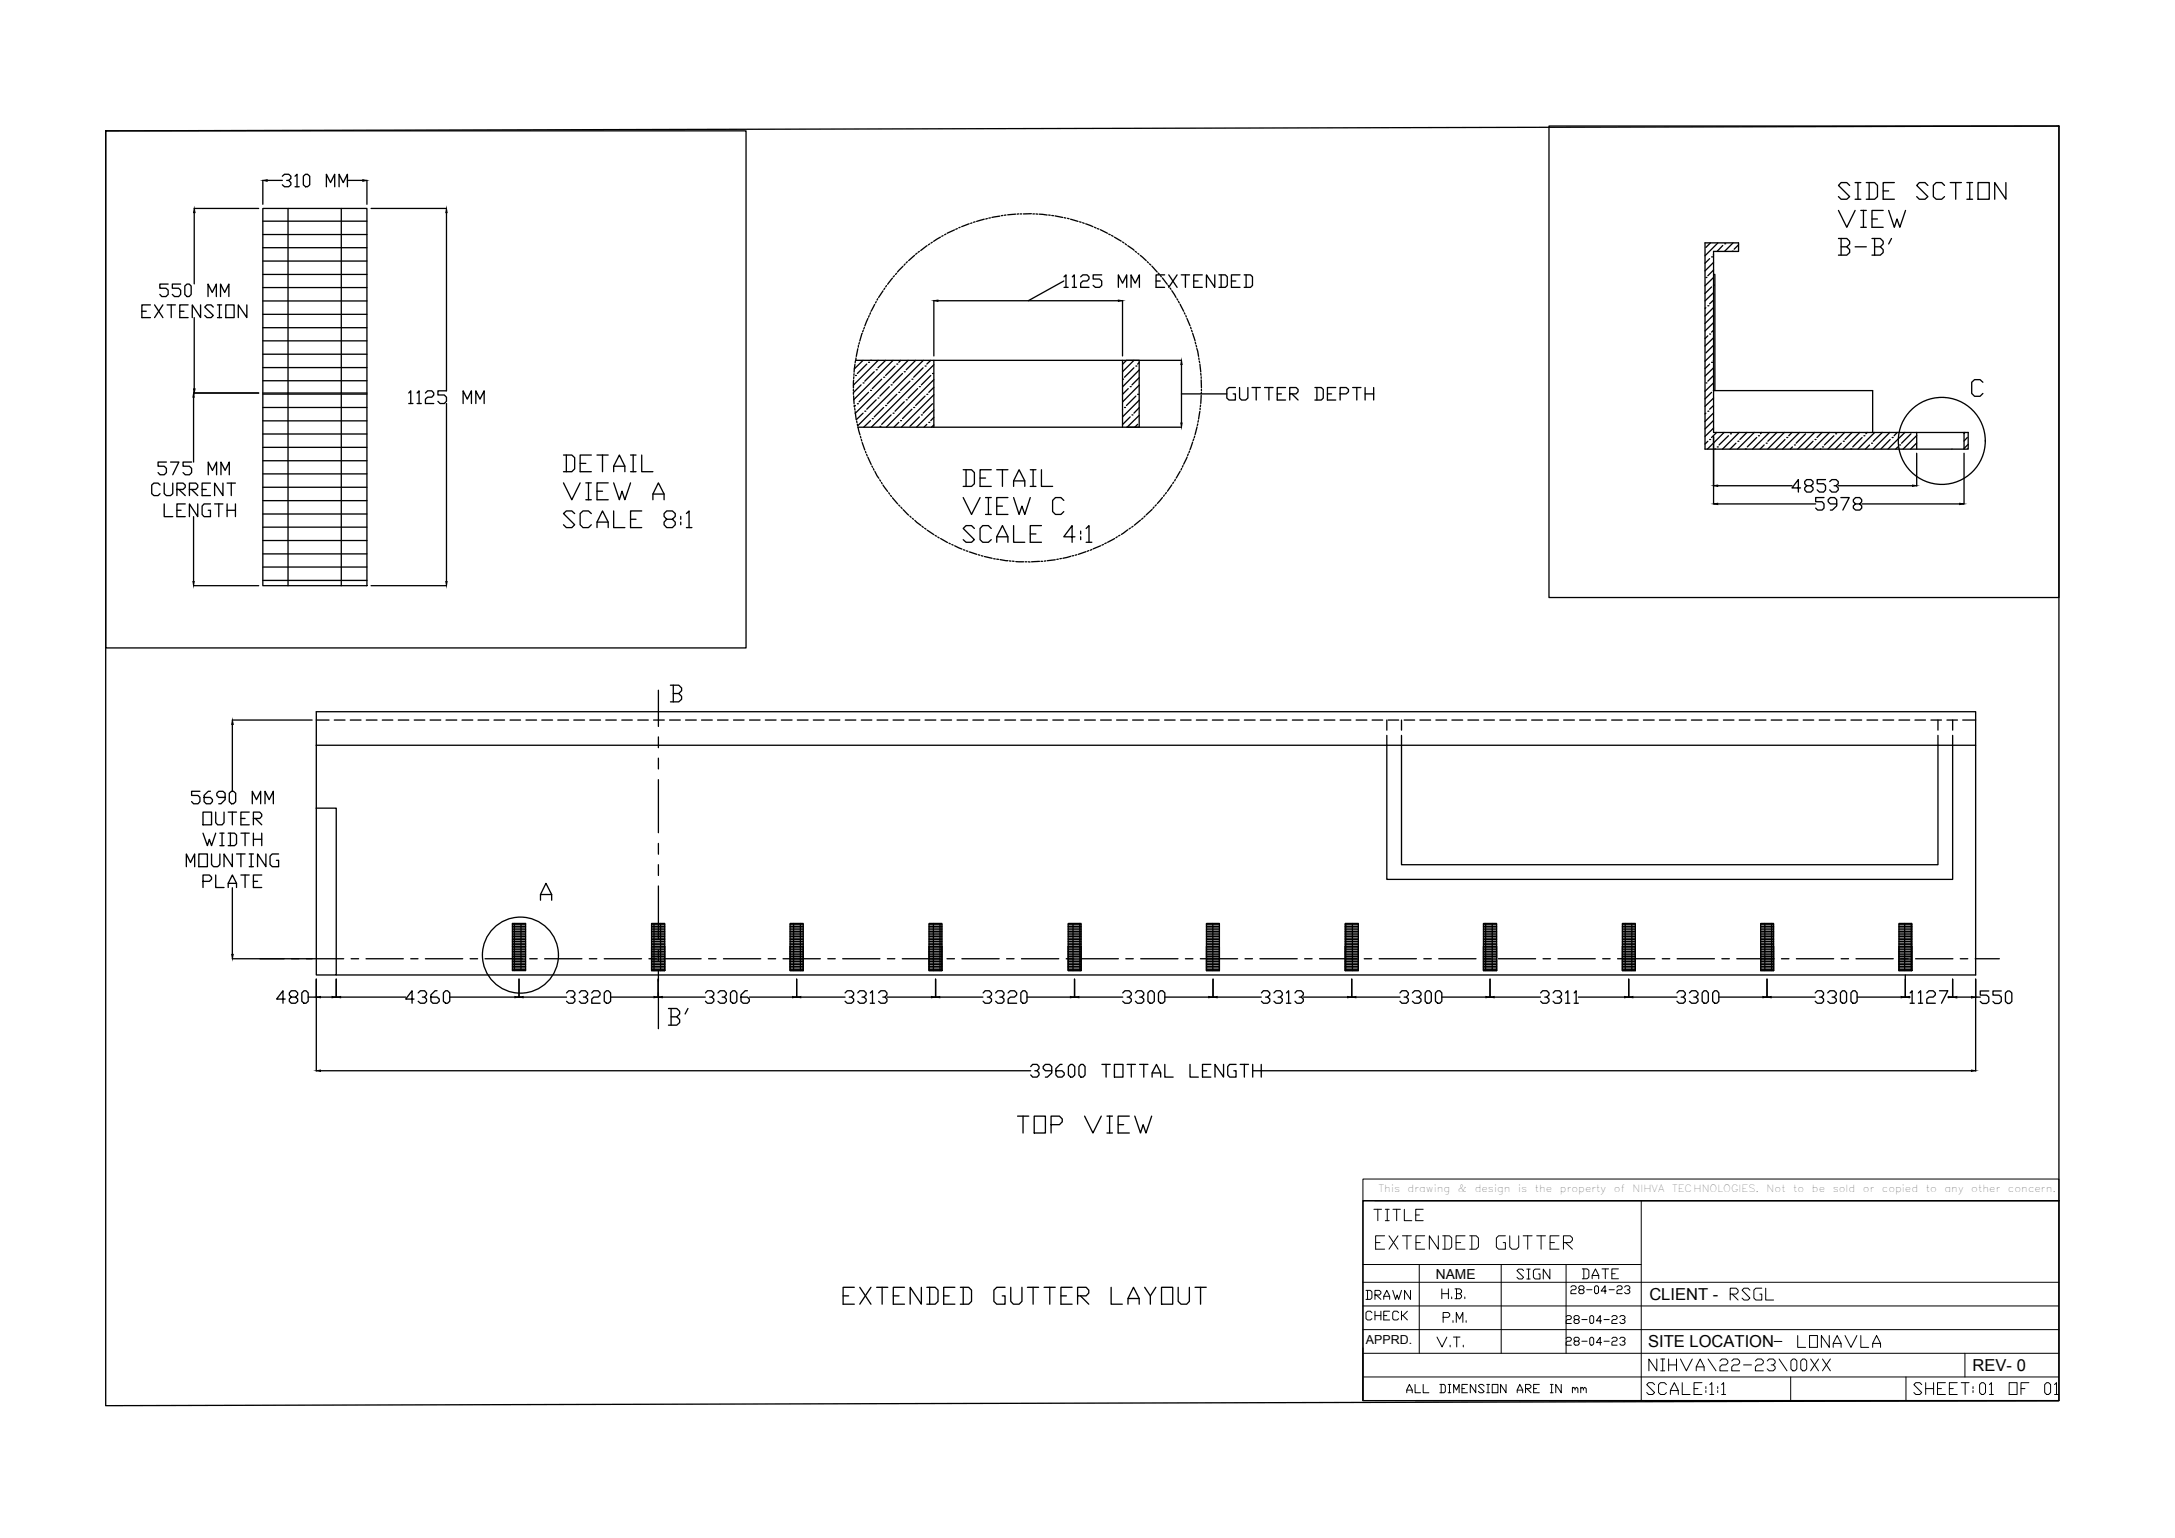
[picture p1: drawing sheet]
<svg xmlns="http://www.w3.org/2000/svg" width="420mm" height="297mm" viewBox="0 0 420 297" stroke-linecap="round" stroke-linejoin="round" font-family="sans-serif">
<defs><g id="words">
<g font-size="6.6">
<text x="128.1" y="199.3">B'</text>
<text x="195.4" y="220.1">TOP VIEW</text>
<text x="161.6" y="252.9">EXTENDED GUTTER LAYOUT</text>
</g>
<g font-size="5.7">
<text x="264.6" y="242.4">EXTENDED GUTTER</text>
<text x="317.1" y="266">NIHVA\22-23\00XX</text>
<text x="316.8" y="270.6">SCALE:</text>
<text x="368.7" y="270.6">SHEET:</text>
<text x="381.4" y="270.6">01 OF 01</text>
</g>
<g font-size="5.3">
<text x="264.2" y="237.1">TITLE</text>
<text x="291.7" y="248.4">SIGN</text>
<text x="304.4" y="248.4">DATE</text>
<text x="333" y="252.2">RSGL</text>
<text x="341.5" y="261.4">- LONAVLA</text>
</g>
<g font-size="4.9">
<text x="262.8" y="252.2">DRAWN</text>
<text x="262.8" y="256.1">CHECK</text>
</g>
<g font-size="4.4">
<text x="301.3" y="256.8">28-04-23</text>
<text x="301.3" y="261.1">28-04-23</text>
</g>
<g font-size="3.2">
<text x="318.6" y="251.1">CLIENT -</text>
<text x="318.4" y="260.2">SITE LOCATION</text>
<text x="381.1" y="264.8">REV- 0</text>
</g>
<text font-size="2.7" x="277.4" y="247">NAME</text>
<text font-size="2.4" x="263.9" y="259.5">APPRD.</text>
<g font-size="1.9">
<text x="266.3" y="230.3">This</text>
<text x="271.9" y="230.3">drawing</text>
<text x="281.6" y="230.3">&amp;</text>
<text x="284.9" y="230.3">design</text>
<text x="293.3" y="230.3">is</text>
<text x="296.5" y="230.3">the</text>
<text x="301.3" y="230.3">property</text>
<text x="311.8" y="230.3">of</text>
<text x="315.4" y="230.3">NIHVA</text>
<text x="323" y="230.3">TECHNOLOGIES.</text>
<text x="341.3" y="230.3">Not</text>
<text x="346.4" y="230.3">to</text>
<text x="350" y="230.3">be</text>
<text x="354" y="230.3">sold</text>
<text x="359.9" y="230.3">or</text>
<text x="363.5" y="230.3">copied</text>
<text x="372" y="230.3">to</text>
<text x="375.6" y="230.3">any</text>
<text x="380.8" y="230.3">other</text>
<text x="387.9" y="230.3">concern.</text>
</g>
</g></defs>
<!-- layer: 0 -->
<g fill="none" stroke="#000" stroke-width=".25">
<path d="M20.4 25.3l377.3-1v246.2l-377.3 1zM20.4 25.3h123.7v99.8h-123.7zM50.8 34.8v4.7M51.6 34.8h2.9M54.5 34l.5-.3h.8l.4 .3v.5l-.4 .3h-.4M55.8 34.8l.4 .5v.4l-.4 .4h-.8l-.5-.4M57 34l.4-.3v2.4M57 36.1h.8M58.6 34l.4-.3h.4l.4 .3v1.7l-.4 .4h-.4l-.4-.4zM63 36.1v-2.4l.9 1.6 .8-1.6v2.4M65.5 36.1v-2.4l.8 1.6 .8-1.6v2.4M67.1 34.8h3"/>
<path d="M70.9 34.8v4.7M299.2 24.3h98.5v91.1h-98.5zM357.3 35.8l-.5-.5h-1.1l-.6 .5 2.2 2.2-.5 .5h-1.1l-.6-.5M358.4 35.3h1.1M358.4 38.5h1.1M358.9 35.3v3.2M360.5 35.3h1.6l.6 .5v2.2l-.6 .5h-1.6M361.1 35.3v3.2M363.8 36.9h1M365.9 35.3h-2.1v3.2h2.1M372.4 35.8l-.5-.5h-1.1l-.5 .5 2.1 2.2-.5 .5h-1.1l-.5-.5M375.6 35.8l-.5-.5h-1.1l-.5 .5v2.2l.5 .5h1.1l.5-.5"/>
<path d="M376.7 35.3h2.2M377.8 35.3v3.2M380 35.3h1.1M380 38.5h1.1M380.5 35.3v3.2M382.1 35.3h2.2v3.2h-2.2zM387.5 35.3v3.2l-2.2-3.2v3.2M29.1 58.9h-1.7v2.4h1.7M29.9 58.9l1.6 2.4M31.5 58.9l-1.6 2.4M32.3 58.9h1.6M32.5 54.9h-1.6v.8h1.2l.4 .3v.9l-.4 .4h-.8l-.4-.4"/>
<path d="M33.1 58.9v2.4M34.9 54.9h-1.6v.8h1.2l.4 .3v.9l-.4 .4h-.8l-.4-.4M35.7 55.2l.4-.3h.4l.4 .3v1.7l-.4 .4h-.4l-.4-.4zM36.3 58.9h-1.6v2.4h1.6M37.5 40.3h12.5M37.5 41.1v13.7M38.7 58.9v2.4l-1.6-2.4v2.4M40.2 57.3v-2.4l.8 1.6 .8-1.6v2.4M41.2 59.3l-.4-.4h-.8l-.4 .4 1.6 1.6-.4 .4h-.8l-.4-.4M42 58.9h.8M42.4 58.9v2.4M42.6 57.3v-2.4l.8 1.6 .8-1.6v2.4"/>
<path d="M43.6 58.9h1.6v2.4h-1.6zM47.7 58.9v2.4l-1.7-2.4v2.4M50.8 40.3h20.1v72.8h-20.1zM50.8 42.7h20.1M50.8 45.3h20.1M50.8 47.8h20.1M50.8 50.4h20.1M50.8 53h20.1M50.8 55.5h20.1M50.8 58.1h20.1M55.6 40.3v72.8M65.9 40.3v72.8"/>
<path d="M71.7 40.3h14.5M86.2 41.1v34.4h-1.6v.8h1.2l.4 .4v.8l-.4 .4h-.8l-.4-.4M169 58.8l-.8 1.3M169.3 58.3l-.2 .2M169.6 57.7l-.2 .3M170.6 56.2l-.9 1.2M170.9 55.7l-.2 .2M171.3 55.2l-.2 .2M172.4 53.7l-.9 1.2M172.8 53.3l-.2 .2M173.2 52.8l-.2 .2M174.4 51.4l-1 1.1"/>
<path d="M174.9 51l-.3 .2M175.3 50.5l-.2 .3M176.7 49.3l-1.2 1M177.1 48.9l-.2 .2M177.6 48.6l-.3 .1M179.1 47.5l-1.2 .9M179.6 47.1l-.3 .2M180.1 46.8l-.3 .1M180.4 58v10.7M181.2 58.1h34.8M181.7 45.8l-1.3 .8M182.2 45.5l-.3 .1"/>
<path d="M182.7 45.2l-.2 .1M184.4 44.4l-1.4 .6M184.9 44.2l-.3 .1M185.5 43.9l-.3 .1M187.2 43.2l-1.4 .6M187.8 43.1h-.3M188.4 42.8l-.3 .1M190.1 42.3l-1.4 .5M190.7 42.2l-.3 .1M191.3 42.1h-.3M193.1 41.7l-1.5 .3M193.7 41.6l-.3 .1"/>
<path d="M194.3 41.5l-.3 .1M196.2 41.4l-1.5 .1M196.8 41.3l-.3 .1M197.1 41.3h.3M199.2 41.3h-1.5M199.5 41.3h.3M200.1 41.3l.4 .1M200.8 41.4l1.5 .1M202.6 41.5l.3 .1M203.2 41.6l.3 .1M203.8 41.7l1.5 .3M205.5 54.3l-6.9 3.8"/>
<path d="M205.5 53.5l.4-.4v2.4M205.5 55.5h.8M205.6 42l.3 .1M206.2 42.2h.3M206.8 42.3l1.5 .5M207.2 53.5l.3-.4v2.4M207.2 55.5h.8M208.5 42.8l.3 .1M208.8 53.5l.4-.4h.8l.4 .4v.4l-.4 .4h-.8l-.4 .4v.8h1.6M209.1 43l.3 .1M209.7 43.2l1.4 .6M211.4 43.9l.3 .1"/>
<path d="M212 44.2h.3M212.6 44.4l1.3 .6M212.8 53.1h-1.6v.8h1.2l.4 .4v.8l-.4 .4h-.8l-.4-.4M214.2 45.2l.3 .1M214.7 45.5l.3 .1M215.3 45.8l1.3 .8M216 55.5v-2.4l.8 1.6 .8-1.6v2.4M216.8 46.7l.3 .2M216.8 58v10.7M217.4 47.1l.2 .2M217.9 47.5l1.2 .8M218.5 55.5v-2.4l.8 1.6 .8-1.6v2.4"/>
<path d="M219.3 48.6l.3 .1M219.8 48.9l.2 .2M220.3 49.3l1.1 1M221.6 50.5l.2 .3M222.1 51l.2 .2M222.5 51.4l1 1.1M223.3 54.3h.8M223.7 52.7l.3 .3M224.2 53.2l.1 .3M224.6 53.7l.9 1.2M225 53.1h-1.7v2.4h1.7M225.7 55.1l.1 .3"/>
<path d="M225.8 53.1l1.6 2.4M226 55.6l.2 .3M226.4 56.1l.8 1.3M227.3 57.7l.2 .3M227.4 53.1l-1.6 2.4M227.6 58.2l.2 .3M228 58.8l.7 1.3M228.2 53.1h1.6M229 53.1v2.4M230.6 54.3h.9M232.3 53.1h-1.7v2.4h1.7M234.7 53.1v2.4l-1.6-2.4v2.4"/>
<path d="M235.5 53.1h1.2l.4 .4v1.6l-.4 .4h-1.2M235.9 53.1v2.4M237.9 54.3h.8M239.5 53.1h-1.6v2.4h1.6M240.3 53.1h1.3l.3 .4v1.6l-.3 .4h-1.3M240.7 53.1v2.4M329.4 46.9h6.4v1.7h-4.8v34.9h49.2v3.2h-50.8zM329.5 53.6h.1M329.5 59.4l-.1 .2M329.9 59.1h.1M330.3 50l-.9 .8M330.4 46.9l-.9 .9"/>
<path d="M330.6 49.6h.1M330.6 55.4l-1.2 1.3M331 55.1h.1M331 49.2h.1M331 53h.3v22.4M331 50.7l-1.6 1.6M331 53.6l-1.6 1.6M331 56.5l-1.6 1.6M331 59.4l-1.6 1.6M331 52.2l-1.1 1.1M331 58l-.7 .7M331.9 46.9l-2.5 2.5"/>
<path d="M332.8 47.4l-1.1 1.2M333.2 47.1h.1M334.6 48.5h.1M334.8 46.9l-1.7 1.7M335.8 47.3l-.8 .8M355.1 40.6l1.7 3.3 1.6-3.3M355.1 46.1h1.7l.5 .5v.5l-.5 .6M355.7 47.7h1.1l.5 .5v.6l-.5 .5h-1.7M355.7 46.1v3.2M358.4 47.7h2.1M359.5 40.6h1M359.5 43.9h1"/>
<path d="M360 40.6v3.3M361.6 46.1h1.6l.6 .5v.5l-.6 .6M361.6 42.3h1.1M362.1 47.7h1.1l.6 .5v.6l-.6 .5h-1.6M362.1 46.1v3.2M363.8 40.6h-2.2v3.3h2.2M364.8 40.6l1.1 3.3 .6-1.6 .5 1.6 1.1-3.3M365.4 46.1l-.6 1M27.4 60.1h.9M34.7 60.1h.8M37.4 75.9h12.6M37.4 76.7v12.5"/>
<path d="M37.5 61.3v13.8M42 61.3h.8M50.8 60.7h20.1M50.8 63.3h20.1M50.8 65.8h20.1M50.8 68.4h20.1M50.8 71h20.1M50.8 73.5h20.1M50.8 76.1h20.1M50.8 78.7h20.1M50.8 75.9h20.1M79 75.9l.3-.4v2.4"/>
<path d="M79 77.9h.8M80.6 75.9l.4-.4v2.4M80.6 77.9h.8M82.2 75.9l.4-.4h.8l.4 .4v.4l-.4 .4h-.8l-.4 .4v.8h1.6M86.2 77.9v34.4M89.5 77.9v-2.4l.8 1.6 .8-1.6v2.4M91.9 77.9v-2.4l.8 1.6 .8-1.6v2.4M164.9 75.9v.3M164.9 75.2v.3M164.9 73.4v1.5M164.9 76.5l.1 1.5M164.9 72.8v.3"/>
<path d="M165 72.2l-.1 .3M165 78.3l.1 .3M165.1 78.9l.1 .3M165.2 70.4l-.2 1.5M165.2 79.5l.2 1.5M165.2 72.5h.1M165.2 69.7v.4M165.2 78.3l-.2 .2M165.3 69.6h54.8v12.9M165.3 69.6h.1M165.4 69.1l-.1 .3M165.6 78h.1"/>
<path d="M165.7 67.4l-.3 1.4M165.8 66.7v.4M166 66.2l-.1 .3M166.3 74.3l-1.4 1.5M166.6 64.4l-.5 1.5M166.7 74h.1M166.7 69.6l-1.7 1.6M166.7 79.8l-1.3 1.3M166.8 63.8l-.2 .3M167 63.2l-.2 .3M167.1 79.4h.1M167.4 70.3l-1.8 1.8"/>
<path d="M167.7 61.5l-.6 1.4M167.8 70h.1M167.8 75.8l-1.8 1.8M167.9 61l-.1 .3M168.2 69.6h.1M168.2 75.4h.1M168.2 60.4l-.2 .3M168.9 71.8l-1.8 1.8M169.3 71.4h.1M169.3 77.2l-1.9 1.8M169.6 76.9h.1M169.6 69.6l-4.7 4.8"/>
<path d="M170.3 73.2l-1.8 1.9M170.7 72.9h.1M170.7 78.7l-1.8 1.8M171.1 78.3h.1M171.1 69.6l-1.5 1.4M171.8 74.7l-1.8 1.8M172.1 74.3h.1M172.5 79.8h.1M172.5 69.6l-7.6 7.6M172.9 70.7l-1.8 1.8M173.2 70.3h.1M173.2 76.2l-1.8 1.8"/>
<path d="M173.6 75.8h.1M174 69.6l-.4 .4M174.3 72.1l-1.8 1.9M174.7 71.8h.1M174.7 77.6l-1.8 1.8M175.1 77.2h.1M175.4 69.6l-10.2 10.2M175.8 73.6l-1.8 1.8M176.2 73.2h.1M176.2 79l-1.9 1.9M176.5 78.7h.1M176.9 69.6l-1.8 1.8"/>
<path d="M177.3 75.1l-1.9 1.8M177.6 74.7h.1M178.3 71l-1.8 1.9M178.4 69.6l-12.7 12.7M178.7 70.7h.1M178.7 76.5l-1.8 1.8M179 76.2h.1M179.8 69.6l-.8 .7M179.8 72.5l-1.8 1.8M180.1 72.1h.1M180.1 78l-1.8 1.8M180.4 70.4l-12.1 12.1"/>
<path d="M180.4 73.3l-9.2 9.2M180.4 76.2l-6.3 6.3M180.4 79.2l-3.3 3.3M180.4 74.8l-1 1M180.4 69.6v12.9M216.8 73.2h.1M216.8 69.6v12.9M217.2 78.7h.1M217.6 69.6l-.8 .8M217.6 69.6h10.6M217.9 75.1l-1.1 1.1M218.3 74.7h.1"/>
<path d="M219 69.6l-2.2 2.2M219 71l-1.8 1.9M219.4 70.7h.1M219.4 76.5l-1.8 1.8M219.8 76.2h.1M220.1 71.5l-3.3 3.2M220.1 74.4l-3.3 3.2M220.1 77.3l-3.3 3.2M220.1 70l-.3 .3M220.1 72.9l-1.4 1.4M220.1 78.7l-1.1 1.1M228.2 76.1h8.8"/>
<path d="M228.2 70.4v11.3M228.8 60.4l.1 .3M229.1 61l.1 .2M229.3 61.5l.6 1.4M230 63.2l.1 .3M230.2 63.8l.1 .3M230.4 64.4l.5 1.4M230.9 66.1l.1 .3M231.1 66.7l.1 .3M231.2 67.3l.3 1.5M231.6 69.1v.3M231.7 69.7v.3"/>
<path d="M231.8 79.5l-.3 1.4M231.8 70.3l.2 1.5M231.8 78.8v.3M231.9 78.2v.3M232 72.1v.4M232 76.4v1.5M232 73.4l.1 1.5M232 72.8v.3M232.1 75.8l-.1 .3M232.1 75.2v.3M238.6 74.8h-1.2l-.4 .4v1.7l.4 .4h1.2v-1.2h-.4M239.5 74.8v2.1l.3 .4h.8l.5-.4v-2.1"/>
<path d="M241.9 74.8h1.6M242.7 74.8v2.5M244.3 74.8h1.6M245.1 74.8v2.5M246.7 76.1h.8M248.3 74.8h-1.6v2.5h1.6M249.1 76.1h1.3l.4-.5v-.4l-.4-.4h-1.3v2.5M249.6 76.1l1.2 1.2M254 74.8h1.2l.4 .4v1.7l-.4 .4h-1.2M254.4 74.8v2.5M256.4 76.1h.8M258 74.8h-1.6v2.5h1.6"/>
<path d="M258.9 76.1h1.2l.4-.5v-.4l-.4-.4h-1.2v2.5M261.3 74.8h1.6M262.1 74.8v2.5M263.7 76.1h1.7M263.7 74.8v2.5M265.4 74.8v2.5M329.5 74h.1M329.5 79.8l-.1 .1M329.9 79.4h.1M329.9 64.9l-.5 .5M330.3 64.5h.1M330.3 70.3l-.9 .9"/>
<path d="M330.6 70h.1M330.6 75.8l-1.2 1.2M331 75.4h.1M331 60.9l-1.6 1.6M331 69.6h.1M331 75.4h30.8v8.1M331 62.3l-1.6 1.6M331 65.2l-1.6 1.6M331 68.2l-1.6 1.6M331 71l-1.6 1.6M331 74l-1.6 1.6M331 76.9l-1.6 1.6"/>
<path d="M331 79.8l-1.6 1.6M331 63.8l-.4 .3M331 66.7l-1.5 1.5M331 72.5l-1.1 1.1M331 78.3l-.7 .7M383 73.8l-.5-.5h-1.1l-.5 .5v2.2l.5 .5h1.1l.5-.5M30.9 93.7l-.4-.4h-.8l-.4 .4v1.6l.4 .4h.8l.4-.4M31.7 93.3v2l.4 .4h.8l.5-.4v-2M31.7 97.3v2.5h1.7M32.1 89.2h-1.6v.8h1.2l.4 .5v.8l-.4 .4h-.8l-.4-.4M32.9 89.2h1.7l-1.2 2.5M34.2 94.5h1.2l.4-.4v-.4l-.4-.4h-1.2v2.4"/>
<path d="M34.2 98.6h.8M34.6 94.5l1.2 1.2M35.8 97.3h-1.6v2.5h1.6M36.6 94.5h1.2l.4-.4v-.4l-.4-.4h-1.2v2.4M37 89.2h-1.6v.8h1.2l.4 .5v.8l-.4 .4h-.8l-.4-.4M37 94.5l1.2 1.2M37.4 99.8v12.5M38.2 97.3v2.5l-1.6-2.5v2.5M39 94.5h.8M40.2 91.7v-2.5l.8 1.6 .8-1.6v2.5M40.7 93.3h-1.7v2.4h1.7M40.7 97.3h-1.3l-.4 .4v1.7l.4 .4h1.3v-1.2h-.5"/>
<path d="M41.5 97.3h1.6M42.3 97.3v2.5M42.7 91.7v-2.5l.8 1.6 .8-1.6v2.5M43.1 93.3v2.4l-1.6-2.4v2.4M43.9 93.3h1.6M43.9 98.6h1.6M43.9 97.3v2.5M44.7 93.3v2.4M45.5 97.3v2.5M50.8 81.3h20.1M50.8 83.8h20.1M50.8 86.4h20.1"/>
<path d="M50.8 89h20.1M50.8 91.5h20.1M50.8 94.1h20.1M50.8 96.7h20.1M50.8 99.3h20.1M108.9 87.9h1.6l.5 .5v2.2l-.5 .5h-1.6M108.9 93.3l1.6 3.2 1.6-3.2M109.4 87.9v3.2M111 99.2l-.5-.5h-1.1l-.5 .5 2.1 2.1-.5 .6h-1.1l-.5-.6M112.1 89.5h1.1M113.2 93.3h1M113.2 96.5h1"/>
<path d="M113.7 93.3v3.2M114.2 87.9h-2.1v3.2h2.1M114.2 99.2l-.5-.5h-1.1l-.5 .5v2.1l.5 .6h1.1l.5-.6M115.3 87.9h2.2M115.3 94.9h1.1M116.4 87.9v3.2M117.5 93.3h-2.2v3.2h2.2M118.5 91.1v-1.1l1.1-2.1 1.1 2.1v1.1M118.5 93.3l1.1 3.2 .6-1.6 .5 1.6 1.1-3.2M118.5 98.7v3.2h2.2M118.5 90h2.2M121.8 91.1h1.1"/>
<path d="M121.8 87.9h1.1M122.3 87.9v3.2M124 87.9v3.2h2.1M124 98.7h-2.2v3.2h2.2M126.1 96.5v-1.1l1.1-2.1 1.1 2.1v1.1M126.1 95.4h2.2M131.5 99.7v.6M132.6 99.2l.5-.5v3.2M165.5 81.3v.3M165.6 81.9l.1 .3M165.7 82.5h62.5M165.7 82.5l.4 1.5"/>
<path d="M166.2 84.3l.1 .3M166.4 84.9l.1 .3M166.6 85.5l.5 1.4M167.2 87.2l.1 .3M167.4 87.8l.1 .3M167.7 88.3l.6 1.4M168.2 81.2l-1.4 1.3M168.4 90l.2 .3M168.5 80.9h.1M168.7 90.5l.1 .3M169 91.1l.8 1.3M169.9 92.7l.2 .2"/>
<path d="M170 82.3h.1M170.3 93.2l.1 .2M170.6 93.7l.9 1.2M171.7 95.2l.1 .2M172 95.7l.2 .2M172.1 80.1l-1.8 1.9M172.4 96.1l1 1.2M173.6 97.5l.2 .2M173.6 81.6l-.9 .9M174 81.2h.1M174 98l.3 .2M174.5 98.4l1 1.1"/>
<path d="M175.8 99.7l.2 .2M177.6 80.5l-1.8 1.8M178 80.1h.1M179 82l-.5 .5M179.4 81.6h.1M180.4 82.1l-.5 .4M180.4 80.6l-.6 .6M186.1 90.7h1.6l.5 .6v2.1l-.5 .5h-1.6M186.1 96.1l1.6 3.3 1.6-3.3M186.6 90.7v3.2M189.3 92.3h1.1M190.4 96.1h1.1"/>
<path d="M190.4 99.4h1.1M190.9 96.1v3.3M191.5 90.7h-2.2v3.2h2.2M192.5 90.7h2.2M192.5 97.7h1.1M193.6 90.7v3.2M194.7 96.1h-2.2v3.3h2.2M195.8 93.9v-1l1.1-2.2 1.1 2.2v1M195.8 96.1l1.1 3.3 .5-1.7 .6 1.7 1-3.3M195.8 92.9h2.2M199 93.9h1.1M199 90.7h1.1"/>
<path d="M199.6 90.7v3.2M201.2 90.7v3.2h2.1M205.5 96.6l-.6-.5h-1l-.6 .5v2.2l.6 .6h1l.6-.6M218.3 80.5l-1.5 1.5M218.7 80.1h.1M219.8 82l-.6 .5M220.1 80.2l-2.4 2.3M221.2 99.7l-.2 .2M222.6 98.4l-1.2 1M222.9 97.9l-.2 .3M223.4 97.5l-.2 .2M224.6 96.1l-1 1.1"/>
<path d="M224.9 95.6l-.1 .2M225.3 95.1l-.2 .3M226.4 93.6l-.9 1.3M226.7 93.1l-.2 .3M227 92.6l-.1 .3M228 91l-.8 1.3M228.3 90.5l-.2 .3M228.5 89.9l-.1 .3M229.3 88.3l-.6 1.4M229.5 87.7l-.1 .3M229.8 87.1l-.1 .3M230.4 85.4l-.5 1.4"/>
<path d="M230.6 84.8l-.1 .3M230.8 84.2l-.1 .3M231.2 82.5l-.3 1.4M231.4 81.9l-.1 .3M231.5 81.2l-.1 .3M329.9 85.2l-.5 .6M330.3 84.9h.1M331 81.2l-1.6 1.6M331 84.3v13M331 82.7l-1.6 1.6M331.4 86.7h-.1M331.6 83.5l-1 1"/>
<path d="M331.7 86.3h.1M331.8 97.3h18.9M331.8 93.8h14.4M333.1 83.5l-3.3 3.2M333.9 84.2l-1.8 1.7M334.3 83.8h.1M335.3 85.6l-1.1 1.1M335.7 85.2h.1M336 83.5l-3.2 3.2M337.2 86.7h.1M337.5 83.5l-1.4 1.4M338.9 83.5l-3.3 3.2"/>
<path d="M339.4 84.5l-1.9 1.8M339.7 84.2h.1M340.3 83.5l-.2 .3M340.8 85.9l-.8 .8M341.2 85.6h.1M341.8 83.5l-3.2 3.2M343.3 83.5l-1.8 1.7M344.7 83.5l-3.2 3.2M344.8 84.9l-1.8 1.8M345.2 84.5h.1M346.2 83.5l-.7 .7M346.3 86.3l-.5 .4"/>
<path d="M346.6 85.9h.1M347.6 83.5l-3.2 3.2M347.8 94.2h-1.6l1.2-1.6v2.4M348.8 83.8l-1.8 1.8M349 93.8l-.4-.4v-.4l.4-.4h.8l.4 .4v.4l-.4 .4h-.8l-.4 .4v.4l.4 .4h.8l.4-.4v-.4l-.4-.4M350.2 85.2l-1.5 1.5M350.5 83.5l-3.2 3.2M350.6 84.9h.1M351.7 86.7h-.1M352 83.5l-1 1M352.1 86.3h.1M352.4 96.1h-1.7v.8h1.3l.4 .4v.8l-.4 .4h-.9l-.4-.4"/>
<path d="M352.7 92.6h-1.7v.8h1.3l.4 .4v.8l-.4 .4h-.8l-.5-.4M353.4 83.5l-3.2 3.2M353.5 93l.4-.4h.8l.4 .4v.4l-.4 .4h-.4M354.3 84.2l-1.9 1.7M354.6 83.8h.1M354.7 93.8l.4 .4v.4l-.4 .4h-.8l-.4-.4M354.8 97.3h-1.2l-.4-.4v-.4l.4-.4h.8l.4 .4v1.2l-.8 .8h-.4M355.1 93.8h14.4M355.6 96.1h1.6l-1.2 2.4M355.7 85.6l-1.1 1.1M356.1 85.2h.1M356.3 83.5l-3.2 3.2"/>
<path d="M357.5 86.7h.1M357.8 83.5l-1.4 1.4M358.5 97.3l-.5-.4v-.4l.5-.4h.8l.3 .4v.4l-.3 .4h-.8l-.5 .4v.4l.5 .4h.8l.3-.4v-.4l-.3-.4M359.3 83.5l-3.3 3.2M359.7 97.3h18.9M359.7 84.5l-1.8 1.8M360.1 84.2h.1M360.7 83.5l-.3 .3M361.2 85.9l-.8 .8M361.5 85.6h.1M362.1 83.5l-3.2 3.2M363.6 83.5l-1.7 1.7"/>
<path d="M365.1 83.5l-3.3 3.2M365.1 84.9l-1.7 1.8M365.5 84.5h.1M366.5 83.5l-.6 .7M366.6 86.3l-.4 .4M367 85.9h.1M368 83.5l-3.3 3.2M369.2 83.8l-1.9 1.8M370.3 83.5v3.2M370.3 87.5v6.4M370.3 84.1l-2.7 2.6M370.3 85.6l-1.2 1.1"/>
<path d="M379.4 83.5v3.2M379.4 87.5v9.8M379.6 83.5l-.2 .2M380 84.5l-.6 .7M380.2 85.8l-.8 .8M37.4 113.1h12.6M50.8 101.8h20.1M50.8 104.4h20.1M50.8 107h20.1M50.8 109.5h20.1M50.8 112.1h20.1M71.7 113.1h14.5"/>
<path d="M115.3 101.9v-1.1l1.1-2.1 1.1 2.1v1.1M115.3 100.8h2.2M121.8 100.3h1.1M128.8 100.3l-.5-.6v-.5l.5-.5h1.1l.5 .5v.5l-.5 .6h-1.1l-.5 .5v.5l.5 .6h1.1l.5-.6v-.5l-.5-.5M131.5 100.8v.5M132.6 101.9h1.1M176.2 100.1l.3 .2M176.7 100.5l1.2 1M178.1 101.6l.3 .3M178.6 102l.3 .2M179.1 102.4l1.3 .9M180.7 103.4l.2 .1"/>
<path d="M181.2 103.7l.2 .2M181.7 104l1.3 .8M183.3 104.9l.3 .1M183.9 105.2l.2 .1M184.4 105.4l1.4 .6M186.1 106.2l.3 .1M186.7 106.4l.3 .1M187.3 106.6l1.4 .5M188.2 102.1l-.5-.6h-1.1l-.5 .6 2.1 2.1-.5 .5h-1.1l-.5-.5M189 107.1l.3 .1M189.6 107.3l.3 .1M190.2 107.5l1.5 .3"/>
<path d="M191.5 102.1l-.6-.6h-1.1l-.5 .6v2.1l.5 .5h1.1l.6-.5M192 107.9l.2 .1M192.5 104.7v-1l1.1-2.2 1.1 2.2v1M192.5 108h.4M192.5 103.7h2.2M193.2 108.1l1.5 .2M195 108.3l.3 .1M195.6 108.4h.3M195.8 101.5v3.2h2.2M196.2 108.5h1.6M198 108.5h.3M198.6 108.5h.4"/>
<path d="M199 103.1h1.1M200.8 108.4l-1.5 .1M201.1 108.4h.3M201.2 101.5h-2.2v3.2h2.2M202 108.3l-.3 .1M203.8 108.1l-1.5 .2M204.4 108h-.3M205 107.9h-.3M206.9 107.4l-1.6 .4M207.4 107.3l-.3 .1M207.7 103.7h-2.2l1.6-2.2v3.2M208 107.1l-.3 .1"/>
<path d="M208.8 102.6v.5M208.8 103.7v.5M209.8 106.6l-1.5 .5M209.8 102.1l.6-.6v3.2M209.8 104.7h1.1M210.3 106.3l-.3 .2M210.9 106.1l-.3 .2M212.6 105.4l-1.4 .6M213.2 105.2l-.3 .1M213.7 104.9l-.3 .1M215.3 104l-1.3 .7M215.8 103.7l-.2 .1"/>
<path d="M216.3 103.4l-.2 .1M217.9 102.3l-1.3 .9M218.4 102l-.3 .2M218.9 101.6l-.3 .2M220.3 100.5l-1.2 .9M220.8 100.1l-.3 .2M44.9 139.1h15.4M44.9 139.9v12.9M61.1 139.1h2.5M64.6 139.1h2M67.7 139.1h2M70.8 139.1h2"/>
<path d="M73.8 139.1h2.1M76.9 139.1h2.1M80 139.1h2.1M83.1 139.1h2M86.2 139.1h2M89.3 139.1h2M92.3 139.1h2.1M95.4 139.1h2.1M98.5 139.1h2.1M101.6 139.1h2M104.7 139.1h2M107.8 139.1h2"/>
<path d="M110.8 139.1h2.1M113.9 139.1h2.1M117 139.1h2.1M120.1 139.1h2M123.2 139.1h2M126.3 139.1h2M127.2 133.3v7M129.3 139.1h2.1M129.5 132.3h1.6l.6 .6v.5l-.6 .5M130.1 133.9h1l.6 .6v.5l-.6 .6h-1.6M130.1 132.3v3.3M132.4 139.1h2.1"/>
<path d="M135.5 139.1h2.1M138.6 139.1h2M141.7 139.1h2M144.8 139.1h2M147.8 139.1h2.1M150.9 139.1h2.1M154 139.1h2.1M157.1 139.1h2.1M160.2 139.1h2M163.3 139.1h2M166.4 139.1h2M169.4 139.1h2.1"/>
<path d="M172.5 139.1h2.1M175.6 139.1h2.1M178.7 139.1h2.1M181.8 139.1h2M184.9 139.1h2M187.9 139.1h2.1M191 139.1h2.1M194.1 139.1h2.1M197.2 139.1h2.1M200.3 139.1h2M203.4 139.1h2M206.5 139.1h2"/>
<path d="M209.5 139.1h2.1M212.6 139.1h2.1M215.7 139.1h2.1M218.8 139.1h2.1M221.9 139.1h2M225 139.1h2M228.1 139.1h2M231.1 139.1h2.1M234.2 139.1h2.1M237.3 139.1h2.1M240.4 139.1h2.1M243.5 139.1h2"/>
<path d="M246.6 139.1h2M249.7 139.1h2M252.7 139.1h2.1M255.8 139.1h2.1M258.9 139.1h2.1M262 139.1h2M265.1 139.1h2M267.9 139.1v1.9M268.2 139.1h2M270.7 139.1v1.9M271.2 139.1h2.1M274.3 139.1h2.1"/>
<path d="M277.4 139.1h2.1M280.5 139.1h2M283.6 139.1h2M286.7 139.1h2M289.7 139.1h2.1M292.8 139.1h2.1M295.9 139.1h2.1M299 139.1h2M302.1 139.1h2M305.2 139.1h2M308.2 139.1h2.1M311.3 139.1h2.1"/>
<path d="M314.4 139.1h2.1M317.5 139.1h2M320.6 139.1h2M323.7 139.1h2M326.7 139.1h2.1M329.8 139.1h2.1M332.9 139.1h2.1M336 139.1h2M339.1 139.1h2M342.2 139.1h2M345.2 139.1h2.1M348.3 139.1h2.1"/>
<path d="M351.4 139.1h2.1M354.5 139.1h2M357.6 139.1h2M360.7 139.1h2M363.7 139.1h2.1M366.8 139.1h2.1M369.9 139.1h2.1M373 139.1h2M374.4 139.1v1.9M376.1 139.1h2M377.2 139.1v1.9M379.2 139.1h2.4"/>
<path d="M38.6 152.8h-1.6v.8h1.2l.4 .4v.8l-.4 .4h-.8l-.4-.4M39.2 156.8h1.7v2.5h-1.7zM40.7 152.8h-.5l-.8 .8v1.2l.4 .4h.9l.3-.4v-.4l-.3-.4h-1.3M41.7 156.8v2.1l.4 .4h.8l.4-.4v-2.1M43.5 154h-1.2l-.4-.4v-.4l.4-.4h.8l.4 .4v1.2l-.8 .8h-.4M44.1 156.8h1.6M44.3 153.2l.4-.4h.4l.4 .4v1.6l-.4 .4h-.4l-.4-.4zM44.9 156.8v2.5M46.5 158.1h.8M48.1 156.8h-1.6v2.5h1.6M48.7 155.2v-2.4l.8 1.6 .8-1.6v2.4M49 158.1h1.2l.4-.5v-.3l-.4-.5h-1.2v2.5"/>
<path d="M49.3 158.1l1.3 1.2M51.2 155.2v-2.4l.8 1.6 .8-1.6v2.4M61.1 143.9h320.5v-6.4h-320.5v18.6M61.1 156.1h3.9v32.2h-3.9zM127.2 142.3v2.1M127.2 146.4v2.1M127.2 150.6v10.2M267.9 142v27.8h109.3v-27.8M270.7 142v25h103.7v-25M381.6 143.9v44.4h-316.6M36 167.4v-2.5l.8 1.7 .8-1.7v2.5M38.4 164.9h1.7v2.5h-1.7z"/>
<path d="M39.2 160.9l.9 2.4 .3-1.2 .5 1.2 .8-2.4M39.2 170.2h1.2l.5-.4v-.4l-.5-.4h-1.2v2.4M40.9 164.9v2.1l.3 .4h.9l.4-.4v-2.1M41.7 169v2.4h1.6M42.5 160.9h.8M42.5 163.3h.8M42.9 160.9v2.4M44.1 160.9h1.2l.4 .4v1.6l-.4 .4h-1.2M44.1 171.4v-.8l.8-1.6 .8 1.6v.8M44.1 170.6h1.6M44.5 160.9v2.4M44.9 164.9v2.5l-1.6-2.5v2.5"/>
<path d="M44.9 171.5v12.8M45.7 164.9h1.6M46.5 160.9h1.6M46.5 164.9v2.5M46.5 169h1.6M47.3 160.9v2.4M47.3 169v2.4M48.1 164.9h.9M48.1 167.4h.9M48.5 164.9v2.5M49 160.9v2.4M49 162.1h1.6"/>
<path d="M49 170.2h.8M50.6 169h-1.6v2.4h1.6M50.6 160.9v2.4M51.4 164.9v2.5l-1.6-2.5v2.5M53.8 164.9h-1.2l-.4 .5v1.6l.4 .4h1.2v-1.2h-.4M99 178.4h2.5v9.1h-2.5zM99 178.6h2.5M99 178.9h2.5M99 179.2h2.5M99 179.6h2.5M99 179.9h2.5M99.4 178.4v9.1"/>
<path d="M100.6 178.4v9.1M104.4 173.9v-1.1l1.1-2.2 1.1 2.2v1.1M104.4 172.8h2.2M125.9 178.4h2.5v9.1h-2.5zM125.9 178.6h2.5M125.9 178.9h2.5M125.9 179.2h2.5M125.9 179.6h2.5M125.9 179.9h2.5M126.3 178.4v9.1M127.2 162.9v2.1M127.2 167v2.1"/>
<path d="M127.2 171.1v10.3M127.6 178.4v9.1M152.6 178.4h2.6v9.1h-2.6zM152.6 178.6h2.6M152.6 178.9h2.6M152.6 179.2h2.6M152.6 179.6h2.6M152.6 179.9h2.6M153.3 178.4v9.1M154.6 178.4v9.1M179.5 178.4h2.5v9.1h-2.5zM179.5 178.6h2.5"/>
<path d="M179.5 178.9h2.5M179.5 179.2h2.5M179.5 179.6h2.5M179.5 179.9h2.5M180.3 178.4v9.1M181.6 178.4v9.1M206.3 178.4h2.5v9.1h-2.5zM206.3 178.6h2.5M206.3 178.9h2.5M206.3 179.2h2.5M206.3 179.6h2.5M206.3 179.9h2.5"/>
<path d="M207.3 178.4v9.1M208.6 178.4v9.1M233.1 178.4h2.5v9.1h-2.5zM233.1 178.6h2.5M233.1 178.9h2.5M233.1 179.2h2.5M233.1 179.6h2.5M233.1 179.9h2.5M234.3 178.4v9.1M259.9 178.4h2.5v9.1h-2.5zM259.9 178.6h2.5M259.9 178.9h2.5"/>
<path d="M259.9 179.2h2.5M259.9 179.6h2.5M259.9 179.9h2.5M260 178.4v9.1M261.3 178.4v9.1M286.6 178.4h2.5v9.1h-2.5zM286.6 178.6h2.5M286.6 178.9h2.5M286.6 179.2h2.5M286.6 179.6h2.5M286.6 179.9h2.5M287 178.4v9.1"/>
<path d="M288.3 178.4v9.1M313.4 178.4h2.5v9.1h-2.5zM313.4 178.6h2.5M313.4 178.9h2.5M313.4 179.2h2.5M313.4 179.6h2.5M313.4 179.9h2.5M314 178.4v9.1M315.2 178.4v9.1M340.1 178.4h2.5v9.1h-2.5zM340.1 178.6h2.5M340.1 178.9h2.5"/>
<path d="M340.1 179.2h2.5M340.1 179.6h2.5M340.1 179.9h2.5M340.9 178.4v9.1M342.2 178.4v9.1M366.8 178.4h2.5v9.1h-2.5zM366.8 178.6h2.5M366.8 178.9h2.5M366.8 179.2h2.5M366.8 179.6h2.5M366.8 179.9h2.5M367.9 178.4v9.1"/>
<path d="M369.2 178.4v9.1M44.9 185.2h21.5M55.1 193h-1.7l1.3-1.7v2.5M56.3 192.6l-.4-.4v-.4l.4-.5h.8l.4 .5v.4l-.4 .4h-.8l-.4 .4v.4l.4 .4h.8l.4-.4v-.4l-.4-.4M58.3 191.8l.4-.5h.4l.4 .5v1.6l-.4 .4h-.4l-.4-.4zM59.5 192.6h1.6M61.1 189.1v17.7M61.9 192.6h2.2M65 189.1v3.5M65.8 192.6h12.6M67.8 185.2h1.5M70.7 185.2h7.2"/>
<path d="M79.3 185.2h1.4M80 193h-1.6l1.2-1.7v2.5M80.8 191.8l.4-.5h.8l.4 .5v.4l-.4 .4h-.4M82 192.6l.4 .4v.4l-.4 .4h-.8l-.4-.4M82.2 185.2h7.2M84.4 191.3h-.4l-.8 .9v1.2l.4 .4h.8l.5-.4v-.4l-.5-.4h-1.2M85.7 191.8l.4-.5h.4l.4 .5v1.6l-.4 .4h-.4l-.4-.4zM86.9 192.6h12.6M90.8 185.2h1.5M93.7 185.2h7.2M99 182.8h2.5M99 183.1h2.5"/>
<path d="M99 183.4h2.5M99 183.8h2.5M99 184.1h2.5M99 184.4h2.5M99 184.7h2.5M99 185h2.5M99 185.4h2.5M99 185.7h2.5M99 186h2.5M99 186.3h2.5M99 186.6h2.5M99 186.9h2.5"/>
<path d="M99 187.3h2.5M99 180.2h2.5M99 180.6h2.5M99 180.8h2.5M99 181.2h2.5M99 181.5h2.5M99 181.8h2.5M99 182.2h2.5M99 182.5h2.5M100.3 189.1v3.5M101.1 192.6h8.3M102.3 185.2h1.5"/>
<path d="M105.2 185.2h7.2M109.4 191.8l.5-.5h.8l.4 .5v.4l-.4 .4h-.4M110.7 192.6l.4 .4v.4l-.4 .4h-.8l-.5-.4M111.9 191.8l.4-.5h.8l.4 .5v.4l-.4 .4h-.4M113.1 192.6l.4 .4v.4l-.4 .4h-.8l-.4-.4M113.8 185.2h1.5M114.3 191.8l.4-.5h.8l.4 .5v.4l-.4 .4h-.8l-.4 .4v.8h1.6M116.7 191.8l.5-.5h.3l.5 .5v1.6l-.5 .4h-.3l-.5-.4zM116.7 185.2h7.2M118 192.6h8.3M125.4 185.2h1.4M125.9 182.8h2.5v4.7h-2.5z"/>
<path d="M125.9 183.1h2.5M125.9 183.4h2.5M125.9 183.8h2.5M125.9 184.1h2.5M125.9 184.4h2.5M125.9 184.7h2.5M125.9 185h2.5M125.9 185.4h2.5M125.9 185.7h2.5M125.9 186h2.5M125.9 186.3h2.5M125.9 186.6h2.5"/>
<path d="M125.9 186.9h2.5M125.9 187.3h2.5M125.9 180.2h2.5M125.9 180.6h2.5M125.9 180.8h2.5M125.9 181.2h2.5M125.9 181.5h2.5M125.9 181.8h2.5M125.9 182.2h2.5M125.9 182.5h2.5M125.9 182.8h2.5M127.1 189.1v3.5"/>
<path d="M127.2 183.5v2M127.2 187.6v2M127.2 191.7v7M127.9 192.6h8.3M128.2 185.2h7.2M136.3 191.8l.4-.5h.8l.4 .5v.4l-.4 .4h-.4M136.9 185.2h1.4M137.5 192.6l.4 .4v.4l-.4 .4h-.8l-.4-.4M138.7 191.8l.4-.5h.8l.4 .5v.4l-.4 .4h-.4M139.8 185.2h7.2M139.9 192.6l.4 .4v.4l-.4 .4h-.8l-.4-.4M141.1 191.8l.4-.5h.5l.3 .5v1.6l-.3 .4h-.5l-.4-.4z"/>
<path d="M144.4 191.3h-.5l-.8 .9v1.2l.5 .4h.8l.4-.4v-.4l-.4-.4h-1.3M144.8 192.6h8.3M148.4 185.2h1.4M151.3 185.2h7.2M152.6 182.8h2.6v4.7h-2.6zM152.6 183.1h2.6M152.6 183.4h2.6M152.6 183.8h2.6M152.6 184.1h2.6M152.6 184.4h2.6M152.6 184.7h2.6M152.6 185h2.6"/>
<path d="M152.6 185.4h2.6M152.6 185.7h2.6M152.6 186h2.6M152.6 186.3h2.6M152.6 186.6h2.6M152.6 186.9h2.6M152.6 187.3h2.6M152.6 180.2h2.6M152.6 180.6h2.6M152.6 180.8h2.6M152.6 181.2h2.6M152.6 181.5h2.6"/>
<path d="M152.6 181.8h2.6M152.6 182.2h2.6M152.6 182.5h2.6M152.6 182.8h2.6M153.9 189.1v3.5M154.7 192.6h8.6M159.9 185.2h1.4M162.8 185.2h7.2M163.3 191.8l.4-.5h.8l.4 .5v.4l-.4 .4h-.4M164.5 192.6l.4 .4v.4l-.4 .4h-.8l-.4-.4M165.7 191.8l.4-.5h.8l.4 .5v.4l-.4 .4h-.4M166.9 192.6l.4 .4v.4l-.4 .4h-.8l-.4-.4"/>
<path d="M168.1 191.8l.4-.5v2.5M168.1 193.8h.8M169.7 191.8l.5-.5h.8l.3 .5v.4l-.3 .4h-.5M171 192.6l.3 .4v.4l-.3 .4h-.8l-.5-.4M171.4 192.6h8.5M171.4 185.2h1.5M174.3 185.2h7.2M179.5 182.8h2.5v4.7h-2.5zM179.5 183.1h2.5M179.5 183.4h2.5M179.5 183.8h2.5M179.5 184.1h2.5"/>
<path d="M179.5 184.4h2.5M179.5 184.7h2.5M179.5 185h2.5M179.5 185.4h2.5M179.5 185.7h2.5M179.5 186h2.5M179.5 186.3h2.5M179.5 186.6h2.5M179.5 186.9h2.5M179.5 187.3h2.5M179.5 180.2h2.5M179.5 180.6h2.5"/>
<path d="M179.5 180.8h2.5M179.5 181.2h2.5M179.5 181.5h2.5M179.5 181.8h2.5M179.5 182.2h2.5M179.5 182.5h2.5M179.5 182.8h2.5M180.7 189.1v3.5M181.5 192.6h8.4M182.9 185.2h1.5M185.8 185.2h7.2M189.9 191.8l.4-.5h.8l.4 .5v.4l-.4 .4h-.4"/>
<path d="M191.1 192.6l.4 .4v.4l-.4 .4h-.8l-.4-.4M192.3 191.8l.5-.5h.8l.3 .5v.4l-.3 .4h-.5M193.6 192.6l.3 .4v.4l-.3 .4h-.8l-.5-.4M194.5 185.2h1.4M194.7 191.8l.5-.5h.8l.4 .5v.4l-.4 .4h-.8l-.5 .4v.8h1.7M197.3 185.2h7.2M197.6 191.3h.4l.4 .5v1.6l-.4 .4h-.4l-.4-.4v-1.6zM198.4 192.6h8.4M206 185.2h1.4M206.3 182.8h2.5v4.7h-2.5zM206.3 183.1h2.5M206.3 183.4h2.5"/>
<path d="M206.3 183.8h2.5M206.3 184.1h2.5M206.3 184.4h2.5M206.3 184.7h2.5M206.3 185h2.5M206.3 185.4h2.5M206.3 185.7h2.5M206.3 186h2.5M206.3 186.3h2.5M206.3 186.6h2.5M206.3 186.9h2.5M206.3 187.3h2.5"/>
<path d="M206.3 180.2h2.5M206.3 180.6h2.5M206.3 180.8h2.5M206.3 181.2h2.5M206.3 181.5h2.5M206.3 181.8h2.5M206.3 182.2h2.5M206.3 182.5h2.5M206.3 182.8h2.5M207.6 189.1v3.5M208.4 192.6h8.5M208.8 185.2h7.2"/>
<path d="M216.9 191.8l.4-.5h.8l.4 .5v.4l-.4 .4h-.4M217.5 185.2h1.4M218.1 192.6l.4 .4v.4l-.4 .4h-.8l-.4-.4M219.3 191.8l.4-.5h.8l.5 .5v.4l-.5 .4h-.4M220.4 185.2h7.2M220.5 192.6l.5 .4v.4l-.5 .4h-.8l-.4-.4M221.8 191.8l.4-.5h.4l.4 .5v1.6l-.4 .4h-.4l-.4-.4zM224.2 191.3h.4l.4 .5v1.6l-.4 .4h-.4l-.4-.4v-1.6zM225 192.6h8.5M229 185.2h1.4M231.9 185.2h7.2M233.1 182.8h2.5v4.7h-2.5z"/>
<path d="M233.1 183.1h2.5M233.1 183.4h2.5M233.1 183.8h2.5M233.1 184.1h2.5M233.1 184.4h2.5M233.1 184.7h2.5M233.1 185h2.5M233.1 185.4h2.5M233.1 185.7h2.5M233.1 186h2.5M233.1 186.3h2.5M233.1 186.6h2.5"/>
<path d="M233.1 186.9h2.5M233.1 187.3h2.5M233.1 180.2h2.5M233.1 180.6h2.5M233.1 180.8h2.5M233.1 181.2h2.5M233.1 181.5h2.5M233.1 181.8h2.5M233.1 182.2h2.5M233.1 182.5h2.5M233.1 182.8h2.5M234.3 189.1v3.5"/>
<path d="M235.1 192.6h8.5M240.5 185.2h1.4M243.4 185.2h7.2M243.7 191.8l.4-.5h.8l.4 .5v.4l-.4 .4h-.4M244.9 192.6l.4 .4v.4l-.4 .4h-.8l-.4-.4M246.1 191.8l.4-.5h.8l.4 .5v.4l-.4 .4h-.4M247.3 192.6l.4 .4v.4l-.4 .4h-.8l-.4-.4M248.5 191.8l.4-.5v2.5M248.5 193.8h.9M250.2 191.8l.3-.5h.8l.5 .5v.4l-.5 .4h-.3M251.3 192.6l.5 .4v.4l-.5 .4h-.8l-.3-.4M251.8 192.6h8.5"/>
<path d="M252 185.2h1.5M254.9 185.2h7.2M259.9 182.8h2.5v4.7h-2.5zM259.9 183.1h2.5M259.9 183.4h2.5M259.9 183.8h2.5M259.9 184.1h2.5M259.9 184.4h2.5M259.9 184.7h2.5M259.9 185h2.5M259.9 185.4h2.5M259.9 185.7h2.5"/>
<path d="M259.9 186h2.5M259.9 186.3h2.5M259.9 186.6h2.5M259.9 186.9h2.5M259.9 187.3h2.5M259.9 180.2h2.5M259.9 180.6h2.5M259.9 180.8h2.5M259.9 181.2h2.5M259.9 181.5h2.5M259.9 181.8h2.5M259.9 182.2h2.5"/>
<path d="M259.9 182.5h2.5M259.9 182.8h2.5M261.1 189.1v3.5M261.9 192.6h8.5M263.5 185.2h1.5M266.4 185.2h7.2M270.4 191.8l.4-.5h.9l.3 .5v.4l-.3 .4h-.5M271.7 192.6l.3 .4v.4l-.3 .4h-.9l-.4-.4M272.9 191.8l.4-.5h.8l.4 .5v.4l-.4 .4h-.4M274.1 192.6l.4 .4v.4l-.4 .4h-.8l-.4-.4M275.1 185.2h1.4M275.7 191.3h.4l.4 .5v1.6l-.4 .4h-.4l-.4-.4v-1.6z"/>
<path d="M277.3 191.8l.4-.5h.4l.4 .5v1.6l-.4 .4h-.4l-.4-.4zM277.9 185.2h7.2M278.5 192.6h8.5M286.6 182.8h2.5v4.7h-2.5zM286.6 183.1h2.5M286.6 183.4h2.5M286.6 183.8h2.5M286.6 184.1h2.5M286.6 184.4h2.5M286.6 184.7h2.5M286.6 185h2.5M286.6 185.4h2.5"/>
<path d="M286.6 185.7h2.5M286.6 186h2.5M286.6 186.3h2.5M286.6 186.6h2.5M286.6 186.9h2.5M286.6 187.3h2.5M286.6 185.2h1.4M286.6 180.2h2.5M286.6 180.6h2.5M286.6 180.8h2.5M286.6 181.2h2.5M286.6 181.5h2.5"/>
<path d="M286.6 181.8h2.5M286.6 182.2h2.5M286.6 182.5h2.5M286.6 182.8h2.5M287.8 189.1v3.5M288.6 192.6h9M289.4 185.2h7.2M297.6 191.8l.4-.5h.8l.4 .5v.4l-.4 .4h-.4M298.1 185.2h1.4M298.8 192.6l.4 .4v.4l-.4 .4h-.8l-.4-.4M300 191.8l.4-.5h.9l.3 .5v.4l-.3 .4h-.5M301 185.2h7.2"/>
<path d="M301.3 192.6l.3 .4v.4l-.3 .4h-.9l-.4-.4M302.4 191.8l.5-.5v2.5M302.4 193.8h.8M304.1 191.8l.4-.5v2.5M304.1 193.8h.8M304.9 192.6h8.9M309.6 185.2h1.4M312.5 185.2h7.2M313.4 182.8h2.5v4.7h-2.5zM313.4 183.1h2.5M313.4 183.4h2.5M313.4 183.8h2.5"/>
<path d="M313.4 184.1h2.5M313.4 184.4h2.5M313.4 184.7h2.5M313.4 185h2.5M313.4 185.4h2.5M313.4 185.7h2.5M313.4 186h2.5M313.4 186.3h2.5M313.4 186.6h2.5M313.4 186.9h2.5M313.4 187.3h2.5M313.4 180.2h2.5"/>
<path d="M313.4 180.6h2.5M313.4 180.8h2.5M313.4 181.2h2.5M313.4 181.5h2.5M313.4 181.8h2.5M313.4 182.2h2.5M313.4 182.5h2.5M313.4 182.8h2.5M314.6 189.1v3.5M315.4 192.6h8.5M321.1 185.2h1.5M323.9 191.8l.5-.5h.8l.4 .5v.4l-.4 .4h-.4"/>
<path d="M324 185.2h7.2M325.2 192.6l.4 .4v.4l-.4 .4h-.8l-.5-.4M326.4 191.8l.4-.5h.8l.4 .5v.4l-.4 .4h-.4M327.6 192.6l.4 .4v.4l-.4 .4h-.8l-.4-.4M329.2 191.3h.4l.4 .5v1.6l-.4 .4h-.4l-.4-.4v-1.6zM331.2 191.3h.5l.3 .5v1.6l-.3 .4h-.5l-.4-.4v-1.6zM332.1 192.6h8.4M332.6 185.2h1.5M335.5 185.2h7.2M340.1 182.8h2.5v4.7h-2.5zM340.1 183.1h2.5M340.1 183.4h2.5"/>
<path d="M340.1 183.8h2.5M340.1 184.1h2.5M340.1 184.4h2.5M340.1 184.7h2.5M340.1 185h2.5M340.1 185.4h2.5M340.1 185.7h2.5M340.1 186h2.5M340.1 186.3h2.5M340.1 186.6h2.5M340.1 186.9h2.5M340.1 187.3h2.5"/>
<path d="M340.1 180.2h2.5M340.1 180.6h2.5M340.1 180.8h2.5M340.1 181.2h2.5M340.1 181.5h2.5M340.1 181.8h2.5M340.1 182.2h2.5M340.1 182.5h2.5M340.1 182.8h2.5M341.3 189.1v3.5M342.2 192.6h8.5M344.1 185.2h1.5"/>
<path d="M347 185.2h7.2M350.7 191.8l.4-.5h.8l.4 .5v.4l-.4 .4h-.4M351.9 192.6l.4 .4v.4l-.4 .4h-.8l-.4-.4M353.1 191.8l.4-.5h.8l.4 .5v.4l-.4 .4h-.4M354.3 192.6l.4 .4v.4l-.4 .4h-.8l-.4-.4M355.7 185.2h1.4M355.9 191.3h.4l.4 .5v1.6l-.4 .4h-.4l-.4-.4v-1.6zM357.9 191.3h.5l.3 .5v1.6l-.3 .4h-.5l-.3-.4v-1.6zM358.5 185.2h7.2M358.8 192.6h8.5M366.8 182.8h2.5v4.7h-2.5zM366.8 183.1h2.5"/>
<path d="M366.8 183.4h2.5M366.8 183.8h2.5M366.8 184.1h2.5M366.8 184.4h2.5M366.8 184.7h2.5M366.8 185h2.5M366.8 185.4h2.5M366.8 185.7h2.5M366.8 186h2.5M366.8 186.3h2.5M366.8 186.6h2.5M366.8 186.9h2.5"/>
<path d="M366.8 187.3h2.5M366.8 180.2h2.5M366.8 180.6h2.5M366.8 180.8h2.5M366.8 181.2h2.5M366.8 181.5h2.5M366.8 181.8h2.5M366.8 182.2h2.5M366.8 182.5h2.5M366.8 182.8h2.5M367.2 185.2h1.4M368.1 188.3v4.3"/>
<path d="M368.9 192.6h.1M369 191.8l.4-.5v2.5M369 193.8h.8M370 185.2h7.2M370.6 191.8l.4-.5v2.5M370.6 193.8h.8M372.2 191.8l.4-.5h.8l.5 .5v.4l-.5 .4h-.8l-.4 .4v.8h1.7M374.7 191.3h1.6l-1.3 2.5M376.3 192.6h.1M377.2 189.1v3.5M378 192.6h2.8M378.7 185.2h1.4"/>
<path d="M381.6 185.2h4.6M381.6 189.1v17.7M381.6 192.6h.9M384.2 191.4h-1.7v.8h1.3l.4 .4v.8l-.4 .4h-.8l-.5-.4M386.6 191.4h-1.6v.8h1.2l.4 .4v.8l-.4 .4h-.8l-.4-.4M387.4 191.8l.4-.4h.4l.4 .4v1.6l-.4 .4h-.4l-.4-.4zM61.9 206.8h137.2M199.1 206l.4-.4h.8l.4 .4v.4l-.4 .4h-.4M200.3 206.8l.4 .4v.4l-.4 .4h-.8l-.4-.4M203.2 206.8h-1.3l-.4-.4v-.4l.4-.4h.8l.5 .4v1.2l-.9 .8h-.4M205.2 205.6h-.4l-.8 .8v1.2l.4 .4h.8l.4-.4v-.4l-.4-.4h-1.2M206.4 206l.4-.4h.4l.4 .4v1.6l-.4 .4h-.4l-.4-.4z"/>
<path d="M208.8 205.6h.4l.4 .4v1.6l-.4 .4h-.4l-.4-.4v-1.6zM212.9 205.6h1.6M213.7 205.6v2.4M215.3 205.6h1.6v2.4h-1.6zM217.7 205.6h1.6M218.5 205.6v2.4M220.1 205.6h1.7M221 205.6v2.4M222.6 208v-.8l.8-1.6 .8 1.6v.8M222.6 207.2h1.6M225 205.6v2.4h1.6M229.9 205.6v2.4h1.6"/>
<path d="M232.3 206.8h.8M233.9 205.6h-1.6v2.4h1.6M236.4 205.6v2.4l-1.7-2.4v2.4M238.8 205.6h-1.3l-.3 .4v1.6l.3 .4h1.3v-1.2h-.4M239.6 205.6h1.6M240.4 205.6v2.4M242 206.8h138.8M242 205.6v2.4M243.6 205.6v2.4M263.3 231.9h134.4v38.6h-134.4zM273.4 270.5h124.3"/>
<circle cx="375.1" cy="85.2" r="8.4"/>
<circle cx="100.5" cy="184.5" r="7.3"/>
</g>
<g fill="#000" stroke="#000" stroke-width=".19">
<path d="M50.8 34.8l.8-.1v.3zM70.1 34.7l.8 .1-.8 .2zM37.5 40.3l.2 .8h-.3zM86.2 40.3l.2 .8h-.3zM180.4 58.1l.8-.1v.2zM216 58l.8 .1-.8 .1zM37.4 75.9l.1 .8h-.2zM37.4 75.1h.3l-.2 .8zM228.2 69.6l.2 .8h-.3zM228.1 81.7h.3l-.2 .8zM331 93.8l.8-.1v.2zM331 97.3l.8-.1v.3z"/>
<path d="M369.5 93.7l.8 .1-.8 .1zM378.6 97.2l.8 .1-.8 .2zM37.3 112.3h.2l-.1 .8zM86.1 112.3h.3l-.2 .8zM44.9 139.1l.2 .8h-.3zM44.8 184.3h.3l-.2 .9zM61.1 192.6l.8-.2v.3zM64.1 192.4l.9 .2-.9 .1zM65 192.6l.8-.2v.3zM99.5 192.4l.8 .2-.8 .1zM100.3 192.6l.8-.2v.3zM153.1 192.4l.8 .2-.8 .1z"/>
<path d="M153.9 192.6l.8-.2v.3zM179.9 192.4l.8 .2-.8 .1zM180.7 192.6l.8-.2v.3zM206.8 192.4l.8 .2-.8 .1zM207.6 192.6l.8-.2v.3zM233.5 192.4l.8 .2-.8 .1zM234.3 192.6l.8-.2v.3zM260.3 192.4l.8 .2-.8 .1zM261.1 192.6l.8-.2v.3zM287 192.4l.8 .2-.8 .1zM287.8 192.6l.8-.2v.3zM313.8 192.4l.8 .2-.8 .1z"/>
<path d="M314.6 192.6l.8-.2v.3zM340.5 192.4l.8 .2-.8 .1zM341.3 192.6l.9-.2v.3zM367.3 192.4l.8 .2-.8 .1zM368.1 192.6l.8-.2v.3zM376.4 192.4l.8 .2-.8 .1zM377.2 192.6l.8-.2v.3zM380.8 192.4l.8 .2-.8 .1zM61.1 206.8l.8-.1v.2zM380.8 206.7l.8 .1-.8 .1z"/>
</g>
<g fill="none" stroke="#000" stroke-width=".19">
<path d="M263.3 227.7h134.4v4.2h-134.4zM263.3 231.9v38.6M265.6 231.9h132.1M317 231.9v38.6M263.3 256.8h134.4M263.3 252.2h134.4M263.3 247.7h134.4M263.3 244.2h53.7M274.2 244.2v17.2M277.6 258.2l1 1.9 .9-1.9M278.5 248.9v1.9M278.5 249.9h1.3"/>
<path d="M278.8 254.4h1l.2-.3v-.3l-.2-.3h-1v1.9M279.8 248.9v1.9M280.1 259.8v.3M280.4 250.5v.3M280.7 255.1v.3M280.8 258.2h1.2M281.1 248.9h.9l.3 .3v.4l-.3 .3M281.3 255.4v-1.9l.7 1.3 .6-1.3v1.9M281.4 249.9h.6l.3 .3v.3l-.3 .3h-.9M281.4 248.9v1.9M281.4 258.2v1.9M282.7 259.8v.3"/>
<path d="M283 250.5v.3M283.2 255.1v.3M290 244.2v17.2M302.5 244.2v17.2M263.3 261.4h134.4M263.3 265.9h134.4M271.8 269v-.5l.5-1.1 .5 1.1v.5M271.8 268.5h1M273.4 267.4v1.6h1M274.9 267.4v1.6h1.1M278.1 267.4h.8l.3 .3v1l-.3 .3h-.8M278.4 267.4v1.6"/>
<path d="M279.8 267.4h.5M279.8 269h.5M280 267.4v1.6M280.8 269v-1.6l.6 1.1 .5-1.1v1.6M282.4 268.2h.5M283.5 267.4h-1.1v1.6h1.1M285.1 267.4v1.6l-1.1-1.6v1.6M286.7 267.7l-.3-.3h-.5l-.3 .3 1.1 1-.3 .3h-.5l-.3-.3M287.2 267.4h.6M287.2 269h.6M287.5 267.4v1.6M288.3 267.4h1.1v1.6h-1.1z"/>
<path d="M290.9 267.4v1.6l-1-1.6v1.6M293.1 269v-.5l.5-1.1 .5 1.1v.5M293.1 268.5h1M294.7 268.2h.8l.3-.3v-.2l-.3-.3h-.8v1.6M295 268.2l.8 .8M296.3 268.2h.5M297.4 267.4h-1.1v1.6h1.1M299.5 267.4h.5M299.5 269h.5M299.7 267.4v1.6M301.6 267.4v1.6l-1.1-1.6v1.6M303.8 268.2l.2-.3 .3 .3v.3"/>
<path d="M303.8 267.9v1.1M304.3 268.2l.3-.3 .2 .3v.8M305.4 268.2l.2-.3 .3 .3v.3M305.4 267.9v1.1M305.9 268.2l.2-.3 .3 .3v.8M332.6 267.4l.4-.4v2.3M332.6 269.3h.7M345.9 265.9v4.6M379.6 261.4v4.5"/>
</g>
<use href="#words"/>
</svg>
